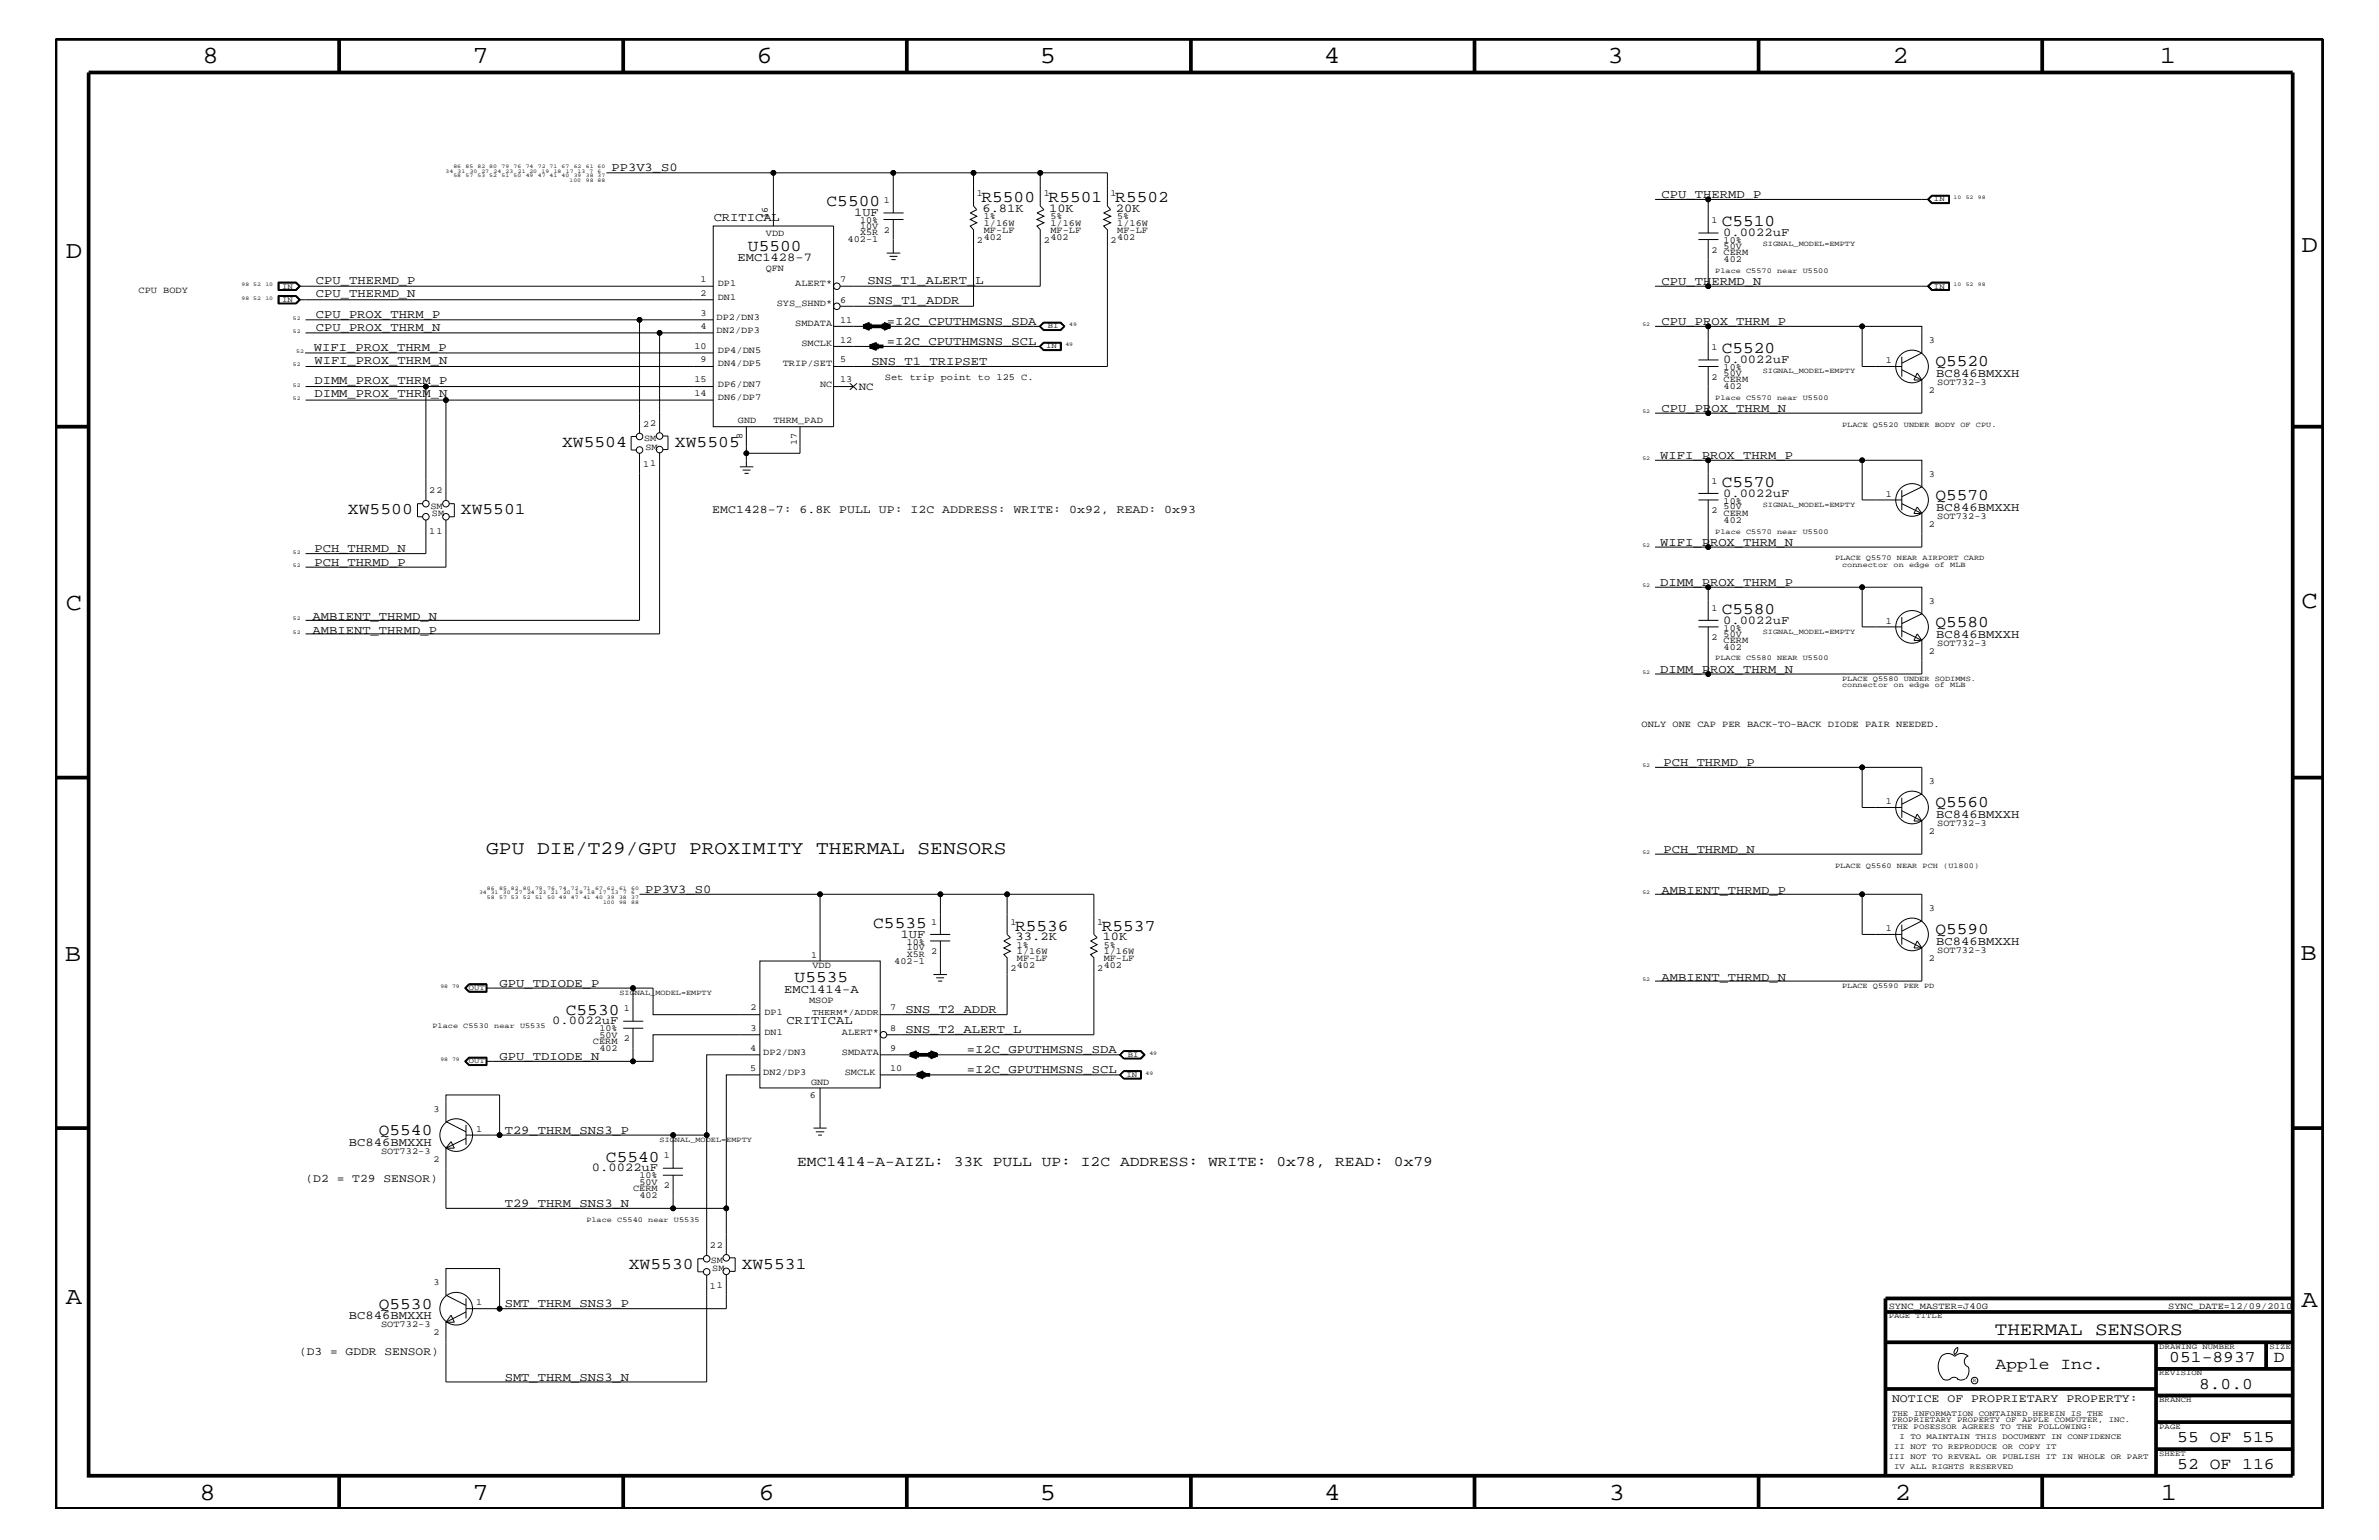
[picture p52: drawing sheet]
<svg xmlns="http://www.w3.org/2000/svg" width="432mm" height="279mm" viewBox="0 0 432 279" stroke-linecap="round" stroke-linejoin="round" font-family="sans-serif">
<defs><g id="words">
<g font-size="4.5">
<text x="36.7" y="11.5">8</text>
<text x="85.8" y="11.5">7</text>
<text x="137.3" y="11.5">6</text>
<text x="188.7" y="11.5">5</text>
<text x="240.3" y="11.5">4</text>
<text x="291.8" y="11.5">3</text>
<text x="343.5" y="11.5">2</text>
<text x="392" y="11.5">1</text>
<text x="11.9" y="46.8">D</text>
<text x="417.7" y="45.7">D</text>
<text x="11.9" y="110.6">C</text>
<text x="417.7" y="110.3">C</text>
<text x="11.8" y="174.3">B</text>
<text x="417.6" y="174.2">B</text>
<text x="11.9" y="236.7">A</text>
<text x="417.7" y="237.1">A</text>
<text x="36.2" y="272.1">8</text>
<text x="85.8" y="272.1">7</text>
<text x="137.7" y="272.1">6</text>
<text x="188.7" y="272.1">5</text>
<text x="240.4" y="272.1">4</text>
<text x="292" y="272.1">3</text>
<text x="343.9" y="272.1">2</text>
<text x="392.2" y="272.1">1</text>
</g>
<text font-size="3.5" x="88.3" y="155">GPU DIE/T29/GPU PROXIMITY THERMAL SENSORS</text>
<text font-size="3.4" x="362.1" y="242.3">THERMAL SENSORS</text>
<g font-size="3">
<text x="150" y="37.4">C5500</text>
<text x="178.1" y="36.7">R5500</text>
<text x="190.3" y="36.7">R5501</text>
<text x="202.4" y="36.7">R5502</text>
<text x="312.5" y="41">C5510</text>
<text x="135.8" y="45.5">U5500</text>
<text x="312.5" y="64">C5520</text>
<text x="351.3" y="66.5">Q5520</text>
<text x="102" y="81.1">XW5504</text>
<text x="122.5" y="81.1">XW5505</text>
<text x="312.5" y="88.3">C5570</text>
<text x="63.2" y="93.3">XW5500</text>
<text x="83.7" y="93.3">XW5501</text>
<text x="351.3" y="90.7">Q5570</text>
<text x="312.5" y="111.4">C5580</text>
<text x="351.3" y="113.7">Q5580</text>
<text x="351.3" y="146.5">Q5560</text>
<text x="158.5" y="168.3">C5535</text>
<text x="184.2" y="168.9">R5536</text>
<text x="200" y="168.9">R5537</text>
<text x="351.3" y="169.5">Q5590</text>
<text x="144.2" y="178.3">U5535</text>
<text x="102.7" y="184.1">C5530</text>
<text x="68.7" y="205.9">Q5540</text>
<text x="110" y="210.8">C5540</text>
<text x="114.1" y="230.2">XW5530</text>
<text x="134.6" y="230.2">XW5531</text>
<text x="68.7" y="237.4">Q5530</text>
<text x="362.2" y="248.4">Apple Inc.</text>
<text x="393.7" y="247.1">051-8937</text>
<text x="399.2" y="252">8.0.0</text>
<text x="412.7" y="247.1">D</text>
<text x="395.2" y="261.6">55 OF 515</text>
<text x="395.2" y="266.6">52 OF 116</text>
</g>
<text font-size="2.6" x="144.7" y="211.6">EMC1414-A-AIZL: 33K PULL UP: I2C ADDRESS: WRITE: 0x78, READ: 0x79</text>
<g font-size="2.2">
<text x="111" y="31.1">PP3V3_S0</text>
<text x="301.6" y="35.9">CPU_THERMD_P</text>
<text x="129.5" y="40.2">CRITICAL</text>
<text x="155" y="39.2">1UF</text>
<text x="178.3" y="38.5">6.81K</text>
<text x="190.4" y="38.5">10K</text>
<text x="202.5" y="38.5">20K</text>
<text x="133.9" y="47.4">EMC1428-7</text>
<text x="312.8" y="42.9">0.0022uF</text>
<text x="57.3" y="53.9">CPU_THERMD_N</text>
<text x="57.3" y="51.5">CPU_THERMD_P</text>
<text x="157.5" y="51.6">SNS_T1_ALERT_L</text>
<text x="301.6" y="51.7">CPU_THERMD_N</text>
<text x="57.3" y="57.7">CPU_PROX_THRM_P</text>
<text x="157.6" y="55.2">SNS_T1_ADDR</text>
<text x="161" y="59">=I2C_CPUTHMSNS_SDA</text>
<text x="301.6" y="59">CPU_PROX_THRM_P</text>
<text x="57" y="63.6">WIFI_PROX_THRM_P</text>
<text x="57.1" y="66">WIFI_PROX_THRM_N</text>
<text x="57.3" y="60.1">CPU_PROX_THRM_N</text>
<text x="161" y="62.6">=I2C_CPUTHMSNS_SCL</text>
<text x="312.8" y="65.9">0.0022uF</text>
<text x="57.1" y="69.6">DIMM_PROX_THRM_P</text>
<text x="158.2" y="66.2">SNS_T1_TRIPSET</text>
<text x="351.5" y="68.4">BC846BMXXH</text>
<text x="57.1" y="72.1">DIMM_PROX_THRM_N</text>
<text x="301.6" y="74.7">CPU_PROX_THRM_N</text>
<text x="301.3" y="83.3">WIFI_PROX_THRM_P</text>
<text x="312.8" y="90.1">0.0022uF</text>
<text x="351.5" y="92.7">BC846BMXXH</text>
<text x="57.1" y="100.2">PCH_THRMD_N</text>
<text x="301.3" y="99">WIFI_PROX_THRM_N</text>
<text x="57.1" y="102.6">PCH_THRMD_P</text>
<text x="301.3" y="106.3">DIMM_PROX_THRM_P</text>
<text x="56.7" y="112.6">AMBIENT_THRMD_N</text>
<text x="312.8" y="113.1">0.0022uF</text>
<text x="56.7" y="115">AMBIENT_THRMD_P</text>
<text x="351.5" y="115.8">BC846BMXXH</text>
<text x="301.3" y="122">DIMM_PROX_THRM_N</text>
<text x="301.9" y="139">PCH_THRMD_P</text>
<text x="351.5" y="148.4">BC846BMXXH</text>
<text x="301.9" y="154.7">PCH_THRMD_N</text>
<text x="117.1" y="162">PP3V3_S0</text>
<text x="301.6" y="162.2">AMBIENT_THRMD_P</text>
<text x="163.5" y="170.1">1UF</text>
<text x="184.3" y="170.6">33.2K</text>
<text x="200.2" y="170.6">10K</text>
<text x="351.5" y="171.5">BC846BMXXH</text>
<text x="90.7" y="179">GPU_TDIODE_P</text>
<text x="301.6" y="178">AMBIENT_THRMD_N</text>
<text x="100.2" y="185.9">0.0022uF</text>
<text x="142.3" y="180.1">EMC1414-A</text>
<text x="142.7" y="185.7">CRITICAL</text>
<text x="164.3" y="183.8">SNS_T2_ADDR</text>
<text x="164.3" y="187.5">SNS_T2_ALERT_L</text>
<text x="175.5" y="191.1">=I2C_GPUTHMSNS_SDA</text>
<text x="90.7" y="192.3">GPU_TDIODE_N</text>
<text x="175.5" y="194.8">=I2C_GPUTHMSNS_SCL</text>
<text x="63.3" y="207.9">BC846BMXXH</text>
<text x="91.6" y="205.7">T29_THRM_SNS3_P</text>
<text x="107.4" y="212.5">0.0022uF</text>
<text x="91.6" y="219">T29_THRM_SNS3_N</text>
<text x="63.3" y="239.4">BC846BMXXH</text>
<text x="91.6" y="237.2">SMT_THRM_SNS3_P</text>
<text x="91.6" y="250.6">SMT_THRM_SNS3_N</text>
</g>
<g font-size="2.1">
<text x="129.3" y="93.1">EMC1428-7: 6.8K PULL UP: I2C ADDRESS: WRITE: 0x92, READ: 0x93</text>
<text x="55.5" y="214.4">(D2 = T29 SENSOR)</text>
<text x="54.3" y="245.9">(D3 = GDDR SENSOR)</text>
<text x="343.4" y="254.4">NOTICE OF PROPRIETARY PROPERTY:</text>
</g>
<text font-size="2" x="155.9" y="70.7">NC</text>
<g font-size="1.7">
<text x="177.3" y="35.6">1</text>
<text x="189.5" y="35.6">1</text>
<text x="201.6" y="35.6">1</text>
<text x="139.4" y="39.8" transform="rotate(-90 139.4 39.8)">16</text>
<text x="156.1" y="40.4">10%</text>
<text x="156.1" y="41.5">10V</text>
<text x="160.4" y="36.8">1</text>
<text x="178.6" y="41">1/16W</text>
<text x="178.6" y="39.8">1%</text>
<text x="190.7" y="41">1/16W</text>
<text x="190.7" y="39.8">5%</text>
<text x="202.8" y="41">1/16W</text>
<text x="202.8" y="39.8">5%</text>
<text x="310.6" y="40.4">1</text>
<text x="139" y="42.9">VDD</text>
<text x="153.8" y="44">402-1</text>
<text x="156.1" y="42.7">X5R</text>
<text x="160.4" y="42.3">2</text>
<text x="177.3" y="44.1">2</text>
<text x="178.6" y="43.5">402</text>
<text x="178.6" y="42.3">MF-LF</text>
<text x="189.5" y="44.1">2</text>
<text x="190.7" y="43.5">402</text>
<text x="190.7" y="42.3">MF-LF</text>
<text x="201.6" y="44.1">2</text>
<text x="202.8" y="43.5">402</text>
<text x="202.8" y="42.3">MF-LF</text>
<text x="310.6" y="45.9">2</text>
<text x="312.8" y="45.2">50V</text>
<text x="312.8" y="44.1">10%</text>
<text x="312.8" y="47.6">402</text>
<text x="312.8" y="46.3">CERM</text>
<text x="25.1" y="53.2">CPU BODY</text>
<text x="127.2" y="53.6">2</text>
<text x="127.2" y="51.3">1</text>
<text x="130.3" y="51.9">DP1</text>
<text x="139" y="49.1">QFN</text>
<text x="144.4" y="51.9">ALERT*</text>
<text x="152.5" y="51.3">7</text>
<text x="127.2" y="59.7">4</text>
<text x="127.2" y="57.3">3</text>
<text x="130" y="58">DP2/DN3</text>
<text x="130.3" y="54.4">DN1</text>
<text x="141" y="55.6">SYS_SHND*</text>
<text x="144.4" y="59.2">SMDATA</text>
<text x="152.5" y="58.5">11</text>
<text x="152.5" y="54.9">6</text>
<text x="126.1" y="63.4">10</text>
<text x="127.2" y="65.7">9</text>
<text x="130" y="60.4">DN2/DP3</text>
<text x="130.3" y="64">DP4/DN5</text>
<text x="145.5" y="62.9">SMCLK</text>
<text x="152.5" y="62.2">12</text>
<text x="152.5" y="65.7">5</text>
<text x="310.6" y="63.4">1</text>
<text x="342.3" y="65.9">1</text>
<text x="350.1" y="62.3">3</text>
<text x="126.1" y="71.8">14</text>
<text x="126.1" y="69.4">15</text>
<text x="130.3" y="70.1">DP6/DN7</text>
<text x="130.3" y="66.5">DN4/DP5</text>
<text x="142.1" y="66.5">TRIP/SET</text>
<text x="148.8" y="70.1">NC</text>
<text x="152.5" y="69.4">13</text>
<text x="160.6" y="68.9">Set trip point to 125 C.</text>
<text x="310.6" y="68.9">2</text>
<text x="312.8" y="68.2">50V</text>
<text x="312.8" y="67.1">10%</text>
<text x="312.8" y="70.6">402</text>
<text x="312.8" y="69.4">CERM</text>
<text x="350.1" y="71.3">2</text>
<text x="351.6" y="69.9">SOT732-3</text>
<text x="116.8" y="77.4">22</text>
<text x="130.3" y="72.6">DN6/DP7</text>
<text x="133.9" y="76.8">GND</text>
<text x="140.4" y="76.8">THRM_PAD</text>
<text x="116.9" y="80">SM</text>
<text x="117.2" y="81.6">SM</text>
<text x="134.8" y="79.7" transform="rotate(-90 134.8 79.7)">8</text>
<text x="144.6" y="80.8" transform="rotate(-90 144.6 80.8)">17</text>
<text x="77.9" y="89.5">22</text>
<text x="116.8" y="84.7">11</text>
<text x="310.6" y="87.7">1</text>
<text x="350.1" y="86.5">3</text>
<text x="78.1" y="92.3">SM</text>
<text x="78.4" y="93.7">SM</text>
<text x="310.6" y="93.2">2</text>
<text x="312.8" y="92.4">50V</text>
<text x="312.8" y="91.4">10%</text>
<text x="312.8" y="94.9">402</text>
<text x="312.8" y="93.7">CERM</text>
<text x="342.3" y="90.1">1</text>
<text x="350.1" y="95.6">2</text>
<text x="351.6" y="94.2">SOT732-3</text>
<text x="77.9" y="96.8">11</text>
<text x="310.6" y="110.8">1</text>
<text x="342.3" y="113.1">1</text>
<text x="350.1" y="109.5">3</text>
<text x="310.6" y="116.2">2</text>
<text x="312.8" y="115.5">50V</text>
<text x="312.8" y="114.4">10%</text>
<text x="312.8" y="117.9">402</text>
<text x="312.8" y="116.7">CERM</text>
<text x="350.1" y="118.6">2</text>
<text x="351.6" y="117.2">SOT732-3</text>
<text x="297.9" y="131.9">ONLY ONE CAP PER BACK-TO-BACK DIODE PAIR NEEDED.</text>
<text x="350.1" y="142.3">3</text>
<text x="342.3" y="145.9">1</text>
<text x="351.6" y="149.9">SOT732-3</text>
<text x="350.1" y="151.3">2</text>
<text x="169" y="167.8">1</text>
<text x="183.4" y="167.8">1</text>
<text x="199.1" y="167.8">1</text>
<text x="350.1" y="165.3">3</text>
<text x="147.2" y="173.8">1</text>
<text x="164.6" y="171.4">10%</text>
<text x="164.6" y="172.4">10V</text>
<text x="164.6" y="173.7">X5R</text>
<text x="169" y="173.2">2</text>
<text x="184.6" y="173.2">1/16W</text>
<text x="184.6" y="172">1%</text>
<text x="200.3" y="173.2">1/16W</text>
<text x="200.3" y="172">5%</text>
<text x="342.3" y="168.9">1</text>
<text x="351.6" y="172.9">SOT732-3</text>
<text x="147.5" y="175.6">VDD</text>
<text x="162.3" y="174.9">402-1</text>
<text x="183.4" y="176.2">2</text>
<text x="184.6" y="175.6">402</text>
<text x="184.6" y="174.4">MF-LF</text>
<text x="199.1" y="176.2">2</text>
<text x="200.3" y="175.6">402</text>
<text x="200.3" y="174.4">MF-LF</text>
<text x="350.1" y="174.4">2</text>
<text x="113.2" y="183.5">1</text>
<text x="136.2" y="183.3">2</text>
<text x="138.8" y="184.1">DP1</text>
<text x="146.9" y="181.9">MSOP</text>
<text x="161.5" y="183.3">7</text>
<text x="107.6" y="189.4">CERM</text>
<text x="108.8" y="188.2">50V</text>
<text x="108.8" y="187.1">10%</text>
<text x="108.8" y="190.6">402</text>
<text x="113.2" y="188.9">2</text>
<text x="136.1" y="190.6">4</text>
<text x="136.2" y="187">3</text>
<text x="138.5" y="191.4">DP2/DN3</text>
<text x="138.8" y="187.7">DN1</text>
<text x="152.8" y="187.7">ALERT*</text>
<text x="152.8" y="191.4">SMDATA</text>
<text x="161.5" y="187">8</text>
<text x="161.5" y="190.6">9</text>
<text x="136.1" y="194.3">5</text>
<text x="138.5" y="195">DN2/DP3</text>
<text x="147.2" y="196.8">GND</text>
<text x="153.3" y="195">SMCLK</text>
<text x="161.5" y="194.3">10</text>
<text x="78.7" y="201.7">3</text>
<text x="147" y="199.2">6</text>
<text x="69.2" y="209.3">SOT732-3</text>
<text x="86.4" y="205.3">1</text>
<text x="78.7" y="210.8">2</text>
<text x="116.1" y="214.9">50V</text>
<text x="116.1" y="213.8">10%</text>
<text x="120.5" y="210.2">1</text>
<text x="120.5" y="215.6">2</text>
<text x="114.9" y="216.1">CERM</text>
<text x="116.1" y="217.3">402</text>
<text x="128.9" y="226.5">22</text>
<text x="78.7" y="233.2">3</text>
<text x="128.9" y="233.8">11</text>
<text x="129" y="229.2">SM</text>
<text x="129.3" y="230.7">SM</text>
<text x="86.4" y="236.8">1</text>
<text x="342.8" y="237.4">SYNC_MASTER=J40G</text>
<text x="393.5" y="237.4">SYNC_DATE=12/09/2010</text>
<text x="69.2" y="240.8">SOT732-3</text>
<text x="78.7" y="242.3">2</text>
</g>
<text font-size="1.6" x="147.4" y="184.1">THERM*/ADDR</text>
<g font-size="1.4">
<text x="351" y="36.5">IN</text>
<text x="320" y="44.6">SIGNAL_MODEL=EMPTY</text>
<text x="51.2" y="52.4">IN</text>
<text x="311.3" y="49.6">Place C5570 near U5500</text>
<text x="351" y="52.4">IN</text>
<text x="51.2" y="54.7">IN</text>
<text x="190.2" y="59.5">BI</text>
<text x="189.9" y="63.2">IN</text>
<text x="320" y="67.7">SIGNAL_MODEL=EMPTY</text>
<text x="311.3" y="72.6">Place C5570 near U5500</text>
<text x="334.3" y="77.4">PLACE Q5520 UNDER BODY OF CPU.</text>
<text x="320" y="92">SIGNAL_MODEL=EMPTY</text>
<text x="311.3" y="96.8">Place C5570 near U5500</text>
<text x="333.1" y="101.6">PLACE Q5570 NEAR AIRPORT CARD</text>
<text x="334.3" y="102.9">connector on edge of MLB</text>
<text x="311.3" y="119.8">PLACE C5580 NEAR U5500</text>
<text x="320" y="115">SIGNAL_MODEL=EMPTY</text>
<text x="334.3" y="124.7">connector on edge of MLB</text>
<text x="334.3" y="123.5">PLACE Q5580 UNDER SODIMMS.</text>
<text x="333.1" y="157.4">PLACE Q5560 NEAR PCH (U1800)</text>
<text x="85.1" y="179.6">OUT</text>
<text x="334.3" y="179.3">PLACE Q5590 PER PD</text>
<text x="112.4" y="180.5">SIGNAL_MODEL=EMPTY</text>
<text x="78.5" y="186.5">Place C5530 near U5535</text>
<text x="204.7" y="191.7">BI</text>
<text x="85.1" y="192.9">OUT</text>
<text x="204.5" y="195.4">IN</text>
<text x="119.7" y="207.1">SIGNAL_MODEL=EMPTY</text>
<text x="106.4" y="221.7">Place C5540 near U5535</text>
<text x="342.8" y="239.2">PAGE TITLE</text>
<text x="391.9" y="244.7">DRAWING NUMBER</text>
<text x="411.9" y="244.7">SIZE</text>
<text x="391.9" y="249.5">REVISION</text>
<text x="343.4" y="256.8">THE INFORMATION CONTAINED HEREIN IS THE</text>
<text x="391.9" y="254.4">BRANCH</text>
<text x="343.4" y="259.3">THE POSESSOR AGREES TO THE FOLLOWING:</text>
<text x="343.4" y="258">PROPRIETARY PROPERTY OF APPLE COMPUTER, INC.</text>
<text x="343.8" y="262.9">II NOT TO REPRODUCE OR COPY IT</text>
<text x="344.8" y="261.1">I TO MAINTAIN THIS DOCUMENT IN CONFIDENCE</text>
<text x="391.9" y="259.3">PAGE</text>
<text x="342.8" y="264.7">III NOT TO REVEAL OR PUBLISH IT IN WHOLE OR PART</text>
<text x="343.8" y="266.6">IV ALL RIGHTS RESERVED</text>
<text x="391.9" y="264.1">SHEET</text>
</g>
<g font-size="1">
<text x="80.9" y="31.4">34</text>
<text x="82.3" y="32.2">58</text>
<text x="82.3" y="30.5">86</text>
<text x="83.1" y="31.4">31</text>
<text x="84.5" y="32.2">57</text>
<text x="84.5" y="30.5">85</text>
<text x="85.3" y="31.4">30 27</text>
<text x="86.7" y="32.2">53 52</text>
<text x="86.7" y="30.5">82 80</text>
<text x="89.6" y="31.4">24</text>
<text x="91" y="32.2">51</text>
<text x="91" y="30.5">79</text>
<text x="91.8" y="31.4">23</text>
<text x="93.2" y="32.2">50</text>
<text x="93.2" y="30.5">76</text>
<text x="94" y="31.4">21 20</text>
<text x="95.4" y="32.2">49</text>
<text x="95.4" y="30.5">74</text>
<text x="97.6" y="32.2">47 41</text>
<text x="97.6" y="30.5">72 71</text>
<text x="98.3" y="31.4">19</text>
<text x="100.5" y="31.4">18</text>
<text x="101.9" y="32.2">40</text>
<text x="101.9" y="30.5">67</text>
<text x="102.7" y="31.4">17 13</text>
<text x="103.4" y="33">100</text>
<text x="104.1" y="32.2">39</text>
<text x="104.1" y="30.5">62</text>
<text x="106.3" y="32.2">38 37</text>
<text x="106.3" y="30.5">61 60</text>
<text x="106.3" y="33">98 88</text>
<text x="107" y="31.4">7</text>
<text x="108.5" y="31.4">6</text>
<text x="354.6" y="36.2">10</text>
<text x="356.8" y="36.2">52</text>
<text x="359" y="36.2">98</text>
<text x="43.9" y="51.9">98 52</text>
<text x="48.2" y="51.9">10</text>
<text x="354.6" y="51.9">10</text>
<text x="356.8" y="51.9">52</text>
<text x="359" y="51.9">98</text>
<text x="43.9" y="54.4">98 52</text>
<text x="48.2" y="54.4">10</text>
<text x="53.2" y="58">52</text>
<text x="194.1" y="59.2">49</text>
<text x="298.1" y="59.2">52</text>
<text x="53.2" y="60.4">52</text>
<text x="53.8" y="64">52</text>
<text x="193.4" y="62.9">49</text>
<text x="53.2" y="66.5">52</text>
<text x="53.2" y="70.1">52</text>
<text x="53.2" y="72.6">52</text>
<text x="298.1" y="75">52</text>
<text x="298.1" y="83.5">52</text>
<text x="53.2" y="100.4">52</text>
<text x="298.1" y="99.3">52</text>
<text x="53.2" y="102.9">52</text>
<text x="298.1" y="106.5">52</text>
<text x="53.2" y="112.6">52</text>
<text x="53.2" y="115">52</text>
<text x="298.1" y="122.3">52</text>
<text x="298.1" y="139.2">52</text>
<text x="298.1" y="155">52</text>
<text x="88.4" y="161.4">86</text>
<text x="90.6" y="161.4">85 82</text>
<text x="94.9" y="161.4">80</text>
<text x="97.1" y="161.4">79</text>
<text x="99.3" y="161.4">76 74</text>
<text x="103.6" y="161.4">72</text>
<text x="105.8" y="161.4">71</text>
<text x="108" y="161.4">67 62</text>
<text x="112.4" y="161.4">61</text>
<text x="114.6" y="161.4">60</text>
<text x="87" y="162.2">34 31</text>
<text x="88.4" y="163.2">58</text>
<text x="90.6" y="163.2">57 53</text>
<text x="91.3" y="162.2">30</text>
<text x="93.5" y="162.2">27</text>
<text x="94.9" y="163.2">52</text>
<text x="95.7" y="162.2">24 23</text>
<text x="97.1" y="163.2">51</text>
<text x="99.3" y="163.2">50 49</text>
<text x="100" y="162.2">21</text>
<text x="102.2" y="162.2">20</text>
<text x="103.6" y="163.2">47</text>
<text x="104.4" y="162.2">19</text>
<text x="105.8" y="163.2">41</text>
<text x="106.6" y="162.2">18 17</text>
<text x="108" y="163.2">40 39</text>
<text x="109.5" y="164">100</text>
<text x="110.9" y="162.2">13</text>
<text x="112.4" y="163.2">38</text>
<text x="112.4" y="164">98</text>
<text x="113.1" y="162.2">7</text>
<text x="114.6" y="163.2">37</text>
<text x="114.6" y="164">88</text>
<text x="114.6" y="162.2">6</text>
<text x="298.1" y="162.2">52</text>
<text x="79.9" y="179.3">98 79</text>
<text x="298.1" y="178">52</text>
<text x="208.6" y="191.4">49</text>
<text x="79.9" y="192.6">98 79</text>
<text x="207.9" y="195">49</text>
<text x="358.1" y="250.7">R</text>
</g>
</g></defs>
<g fill="none" stroke="#000" stroke-width=".18">
<path d="M110.1 31.4h30.3v9.6M140.4 31.4h36.3M160.4 39.8h3.6M160.4 38.6h3.6M162.1 31.4v7.2M162.1 39.8v6.1M188.8 31.4h12.2v6l.6 .6-1.3 .6 1.3 .6-1.3 .6 1.3 .6-1.3 .6 .7 .7v24.8h-49.7M300.4 36.2h9.6v6.1M310 36.2h40.1M349.8 36.2l.8-.8h3.2v1.5h-3.2zM350.1 36.2l.6 .6h3M350.7 35.5l-.7 .7 .7 .7"/>
<path d="M353.7 35.5v1.4M353.7 35.6h-3l-.6 .6M353.8 35.5h-3.2l-.7 .7 .7 .7h3.2M50.5 51.2h3.3l.7 .7-.7 .8h-3.3zM50.5 53.6h3.3l.7 .8-.7 .7h-3.3zM50.5 52.7v-1.4h3.3l.6 .6-.6 .8M50.5 53.7h3.3l.6 .7-.6 .7h-3.3zM50.6 53.8h3.1l.6 .6-.6 .6h-3.1M50.6 51.3h3.1l.7 .6-.7 .7h-3.1zM50.6 53.7v1.4M53.7 51.3l.6 .6-.6 .6h-3.1M53.7 53.7l.7 .7-.7 .7"/>
<path d="M54.3 51.9h75.2M54.3 54.4h75.2M55.5 58h60.6M129.5 41h21.8v36.4h-21.8zM129.5 58h-13.4v20.6M151.3 59.2h37.5M152.5 51.9h36.3v-10.2l-.6-.7 1.3-.6-1.3-.6 1.3-.6-1.3-.6 1.3-.6-.7-.6v-6h-12.1v6l.6 .6-1.2 .6 1.2 .6-1.2 .6 1.2 .6-1.2 .6 .6 .7v13.9h-24.2M161 45.9h2.4M161.5 46.5h1.4M161.8 47.1h.8M188.8 59.2l.7-.6h2.9l.7 .6-.7 .6h-2.9zM189.4 58.5h3.1l.6 .7"/>
<path d="M189.4 58.5h3.1l.7 .7-.7 .7h-3.1M189.4 58.4h3.1l.8 .8-.8 .8h-3.1l-.8-.8zM189.4 58.5l-.7 .7 .7 .7M189.4 58.5l-.6 .7 .6 .7M193.1 59.2l-.6 .7h-3.1M300.4 59.2h37.6M300.4 51.9h9.6M308.3 43.5h3.6M308.3 42.3h3.6M310 43.5v8.4h40.1M310 59.2v6.1M349.8 51.9l.8-.7h3.2v1.5h-3.2z"/>
<path d="M350 51.9l.7-.6h3v1.3h-3zM350.1 51.9l.6 .6h3M350.7 51.3l-.6 .6M353.8 51.3h-3.2l-.7 .6 .7 .8M55.4 64h74.1M55.5 70.1h74M55.5 66.5h74M55.5 72.6h74M55.5 60.4h64.2M77.3 70.1v20.6M80.9 72.6v18.1M115.5 79.2h-.9v2.4h.9"/>
<path d="M120.3 79.1h.9v2.5h-.9M129.5 60.4h-9.8v18.1M135.5 77.4v4.8h9.7v-4.8M151.3 62.9h37.5M151.3 70.1h3.6M154.3 69.5l1.2 1.2M155.5 69.5l-1.2 1.2M188.8 62.9l.7-.6h2.9v1.1h-2.9zM188.8 62.9l.6 .6M189.4 62.1h3.2v1.5h-3.2l-.8-.7zM189.4 62.2l-.7 .7 .7 .6M189.4 63.5h3.2"/>
<path d="M189.4 62.2h3.2M189.4 62.2l-.6 .7M192.5 62.2v1.3M300.4 75h9.6M308.3 66.5h3.6M308.3 65.3h3.6M310 66.5v8.5h38.8v-6.1h-1.4l.6-1.2 .8 1.2-3.6-1.8M345.2 65.9l3.6-1.9v-4.8h-10.8v7.3h7.2M345.2 64.7v3.7M76.7 91.4h-.9v2.4h.9M77.3 94.3v6.1h-21.8M80.9 94.3v8.6h-25.4"/>
<path d="M81.5 91.4h1v2.4h-1M116.1 82.2v30.4h-60.6M119.7 82.2v32.8h-64.2M134.3 84.7h2.4M134.8 85.3h1.4M135.1 85.9h.8M135.5 82.2v2.5M300.4 99.3h9.6M300.4 83.5h37.6M308.3 90.7h3.6M308.3 89.5h3.6M310 90.7v8.6h38.8v-6.1h-1.4l.6-1.2 .8 1.2-3.6-1.8"/>
<path d="M310 83.5v6M345.2 90.1l3.6-1.8v-4.8h-10.8v7.2h7.2M345.2 88.9v3.7M300.4 106.5h37.6M308.3 113.7h3.6M308.3 112.6h3.6M310 113.7v8.6h38.8v-6.1h-1.4l.6-1.2 .8 1.2-3.6-1.8M310 106.5v6.1M345.2 113.1l3.6-1.7v-4.9h-10.8v7.2h7.2M345.2 112v3.6M300.4 139.2h37.6v7.3h7.2M300.4 122.3h9.6"/>
<path d="M338 139.2h10.8v4.8l-3.6 1.9M345.2 147.1l3.6 1.9-.8-1.3-.6 1.3h1.4v6h-48.4M345.2 144.7v3.7M84.3 179.3l.8-.8h3.3v1.5h-3.3zM85.2 179.9h3.1M85.2 178.5l-.8 .8 .8 .6h3.1v-1.4M85.2 179.9l-.6-.6 .6-.6h3v1.2M88.2 179.3h30.3v4.8h19.4M88.3 178.6h-3.1l-.7 .7 .7 .6M114.9 179.3v6M116.1 162.2h32.7M137.9 174.4h21.9v23h-21.9z"/>
<path d="M168.8 169.5h3.7M168.8 170.7h3.7M169.4 176.8h2.5M169.9 177.4h1.5M170.3 178h.7M170.7 162.2h-21.9v12.2M170.7 170.7v6.1M182.8 162.2h-12.1v7.3M300.4 162.2h37.6v7.3h7.2M338 162.2h10.8v4.9l-3.6 1.8M345.2 170.1l3.6 1.9-.8-1.3-.6 1.3h1.4v6h-48.4M345.2 167.8v3.6"/>
<path d="M84.3 192.6l.8-.8h3.3v1.5h-3.3zM84.6 192.6l.6-.6h3v1.2h-3zM85.2 191.9h3.1v1.3h-3.1M85.2 191.9l-.8 .7 .8 .6M85.2 191.9l-.7 .7 .7 .6M88.2 192.6h26.7M113.1 186.5h3.7M113.1 185.3h3.7M114.9 186.5v6.1h3.6v-4.9h19.4M137.9 195h-6.1v32.6M137.9 191.4h-9.6v36.3M148.8 197.4v7.3"/>
<path d="M159.8 184.1h23v-10.3l-.6-.6 1.2-.6-1.2-.6 1.2-.6-1.2-.7 1.2-.6-.6-.6v-7.3h15.7v7.3l.6 .6-1.1 .6 1.1 .7-1.1 .6 1.1 .6-1.1 .6 .5 .6v13.9h-37.5M159.8 191.4h43.6M159.8 195h43.6M203.3 195l.7-.7h3.1v1.4h-3.1zM203.4 191.4l.6-.6h3l.6 .6-.6 .6h-3zM203.4 195l.6-.6h3v1.2h-3zM204 190.7h3l.7 .7-.7 .7h-3M204 190.7h3.1l.7 .7-.7 .7h-3.1M204 190.6h3.1l.8 .8-.8 .7h-3.1l-.8-.7zM204 190.7l-.7 .7 .7 .7M204 194.3h3.2v1.5h-3.2l-.8-.8zM84.6 205.3l-3.7-1.8v-4.8h9.8v7.2"/>
<path d="M84.6 206.5l-3.7 1.8 1-1.2 .6 1.2h-1.6v10.9h41.3v-6M84.6 205.9h43.7M84.6 204.1v3.6M120.3 213.2h3.7M120.3 211.9h3.7M122.2 205.9v6M122.2 219.2h9.6M147.7 204.7h2.3M148.1 205.3h1.5M148.5 205.9h.7M84.6 235.6v3.6M84.6 237.4h6.1"/>
<path d="M127.6 228.4h-.9v2.3h.9M128.3 231.3v19.4h-47.4v-10.8h1.6l-.6-1.3-1 1.3 3.7-1.9M131.8 231.3v6.1h-41.1v-7.2h-9.8v4.8l3.7 1.8M132.5 228.2h.9v2.5h-.9M352.3 246.1a1.69 1.69 0 0 1 2.5 0 1.72 1.72 0 0 1 2.4 0M352.4 246a3.2 3.2 0 0 0 .4 4.3l.8 .1 .4-.2M354 250.2l.7-.3 .7 .3M355.2 250.2l.7 .2 .7-.2M355.3 244.4v.3a1.18 1.18 0 0 1-.6 1.1M355.4 244.4a.99 .99 0 0 0-.6 1.4M357.2 246a1.04 1.04 0 0 0-.7 1 1.04 1.04 0 0 0 .7 1M357.3 248l.1 .7a2.11 2.11 0 0 1-.6 1.5"/>
<circle cx="140.4" cy="31.4" r=".42"/>
<circle cx="162.1" cy="31.4" r=".42"/>
<circle cx="176.7" cy="31.4" r=".42"/>
<circle cx="188.8" cy="31.4" r=".42"/>
<circle cx="310" cy="36.2" r=".42"/>
<circle cx="116.1" cy="58" r=".42"/>
<circle cx="151.9" cy="55.6" r=".59"/>
<circle cx="151.9" cy="51.9" r=".59"/>
<circle cx="310" cy="59.2" r=".42"/>
<circle cx="310" cy="51.9" r=".42"/>
<circle cx="338" cy="59.2" r=".42"/>
<circle cx="77.3" cy="70.1" r=".42"/>
<circle cx="80.9" cy="72.6" r=".42"/>
<circle cx="116.1" cy="79.2" r=".59"/>
<circle cx="119.7" cy="60.4" r=".42"/>
<circle cx="119.7" cy="79.1" r=".59"/>
<circle cx="310" cy="75" r=".42"/>
<circle cx="347" cy="66.5" r="2.96"/>
<circle cx="77.3" cy="93.8" r=".59"/>
<circle cx="77.3" cy="91.4" r=".59"/>
<circle cx="80.9" cy="93.8" r=".59"/>
<circle cx="80.9" cy="91.4" r=".59"/>
<circle cx="116.1" cy="81.6" r=".59"/>
<circle cx="119.7" cy="81.6" r=".59"/>
<circle cx="135.5" cy="82.2" r=".42"/>
<circle cx="310" cy="83.5" r=".42"/>
<circle cx="310" cy="99.3" r=".42"/>
<circle cx="338" cy="83.5" r=".42"/>
<circle cx="347" cy="90.7" r="2.96"/>
<circle cx="310" cy="106.5" r=".42"/>
<circle cx="338" cy="106.5" r=".42"/>
<circle cx="347" cy="113.7" r="2.96"/>
<circle cx="310" cy="122.3" r=".42"/>
<circle cx="338" cy="139.2" r=".42"/>
<circle cx="347" cy="146.5" r="2.96"/>
<circle cx="114.9" cy="179.3" r=".42"/>
<circle cx="148.8" cy="162.2" r=".42"/>
<circle cx="170.7" cy="162.2" r=".42"/>
<circle cx="182.8" cy="162.2" r=".42"/>
<circle cx="338" cy="162.2" r=".42"/>
<circle cx="347" cy="169.5" r="2.96"/>
<circle cx="114.9" cy="192.6" r=".42"/>
<circle cx="160.4" cy="187.7" r=".59"/>
<circle cx="82.8" cy="205.9" r="2.96"/>
<circle cx="90.7" cy="205.9" r=".42"/>
<circle cx="122.2" cy="219.2" r=".42"/>
<circle cx="122.2" cy="205.9" r=".42"/>
<circle cx="128.3" cy="205.9" r=".42"/>
<circle cx="131.8" cy="219.2" r=".42"/>
<circle cx="82.8" cy="237.4" r="2.96"/>
<circle cx="90.7" cy="237.4" r=".42"/>
<circle cx="128.3" cy="228.4" r=".59"/>
<circle cx="128.3" cy="230.7" r=".59"/>
<circle cx="131.8" cy="230.7" r=".59"/>
<circle cx="131.8" cy="228.2" r=".59"/>
<circle cx="358.4" cy="250.5" r=".59"/>
</g>
<g fill="none" stroke="#000" stroke-width=".68" stroke-linecap="butt">
<path d="M10.1 7.1h411.5v266.7h-411.5zM16.1 13.2h400v254.5h-400zM61.6 7.1v6.1M113.1 7.1v6.1M164.6 7.1v6.1M216.2 7.1v6.1M267.6 7.1v6.1M319.2 7.1v6.1M370.7 7.1v6.1M156.7 59.2l1.2 .2M156.7 59.2l1.2-.5v1zM156.7 59.2h4.8"/>
<path d="M156.7 59.2l1.2 .3M157.9 59.1l-1.2 .1M157.9 59l-1.2 .2M157.9 58.9l-1.2 .3M160.4 59.1l1.1 .1M160.4 58.7l1.1 .5-1.1 .5zM160.4 58.9l1.1 .3M160.4 59l1.1 .2M161.5 59.2l-1.1 .2M161.5 59.2l-1.1 .3M10.1 77.4h6M157.9 62.9h2.5"/>
<path d="M157.9 62.9l1.3-.6v1.1zM157.9 62.9l1.3 .1M157.9 62.9l1.3 .3M157.9 62.9l1.3 .2M159.2 62.5l-1.3 .4M159.2 62.8l-1.3 .1M159.2 62.6l-1.3 .3M416.1 77.4h5.5M10.1 141.1h6M416.1 141.1h5.5M165.2 191.4l1.3 .1M165.2 191.4l1.3-.5v1z"/>
<path d="M165.2 191.4h4.9M165.2 191.4l1.3 .2M165.2 191.4l1.3 .3M166.5 195h2.3M166.5 195l1.1-.5v1zM166.5 195l1.1 .1M166.5 195l1.1 .4M166.5 195l1.1 .3M166.5 191.2l-1.3 .2M166.5 191.1l-1.3 .3M166.5 191l-1.3 .4M167.6 194.7l-1.1 .3"/>
<path d="M167.6 194.8l-1.1 .2M168.8 191.2l1.3 .2M168.8 190.9l1.3 .5-1.3 .5zM168.8 191l1.3 .4M168.8 191.1l1.3 .3M170.1 191.4l-1.3 .1M170.1 191.4l-1.3 .2M170.1 191.4l-1.3 .3M10.1 204.7h6M416.1 204.7h5.5M342.2 238h73.9M416.1 235.6h-73.9v32.1"/>
<path d="M342.2 243.5h73.9M342.2 252h49.1M391.3 243.5v24.2M391.3 258h24.8M391.3 253.2h24.8M391.3 248.4h24.8M411.3 243.5v4.9M61.6 267.7v6.1M113.1 267.7v6.1M164.6 267.7v6.1M216.2 268v5.8M267.6 267.7v6.1"/>
<path d="M319.2 267.7v6.1M370.7 267.7v6.1M391.3 262.9h24.8"/>
</g>
<g fill="#000">
<circle cx="140.4" cy="31.4" r=".42"/>
<circle cx="162.1" cy="31.4" r=".42"/>
<circle cx="176.7" cy="31.4" r=".42"/>
<circle cx="188.8" cy="31.4" r=".42"/>
<circle cx="310" cy="36.2" r=".42"/>
<circle cx="116.1" cy="58" r=".42"/>
<circle cx="310" cy="59.2" r=".42"/>
<circle cx="310" cy="51.9" r=".42"/>
<circle cx="338" cy="59.2" r=".42"/>
<circle cx="77.3" cy="70.1" r=".42"/>
<circle cx="80.9" cy="72.6" r=".42"/>
<circle cx="119.7" cy="60.4" r=".42"/>
<circle cx="310" cy="75" r=".42"/>
<circle cx="135.5" cy="82.2" r=".42"/>
<circle cx="310" cy="83.5" r=".42"/>
<circle cx="310" cy="99.3" r=".42"/>
<circle cx="338" cy="83.5" r=".42"/>
<circle cx="310" cy="106.5" r=".42"/>
<circle cx="338" cy="106.5" r=".42"/>
<circle cx="310" cy="122.3" r=".42"/>
<circle cx="338" cy="139.2" r=".42"/>
<circle cx="114.9" cy="179.3" r=".42"/>
<circle cx="148.8" cy="162.2" r=".42"/>
<circle cx="170.7" cy="162.2" r=".42"/>
<circle cx="182.8" cy="162.2" r=".42"/>
<circle cx="338" cy="162.2" r=".42"/>
<circle cx="114.9" cy="192.6" r=".42"/>
<circle cx="90.7" cy="205.9" r=".42"/>
<circle cx="122.2" cy="219.2" r=".42"/>
<circle cx="122.2" cy="205.9" r=".42"/>
<circle cx="128.3" cy="205.9" r=".42"/>
<circle cx="131.8" cy="219.2" r=".42"/>
<circle cx="90.7" cy="237.4" r=".42"/>
</g>
<use href="#words"/>
</svg>
